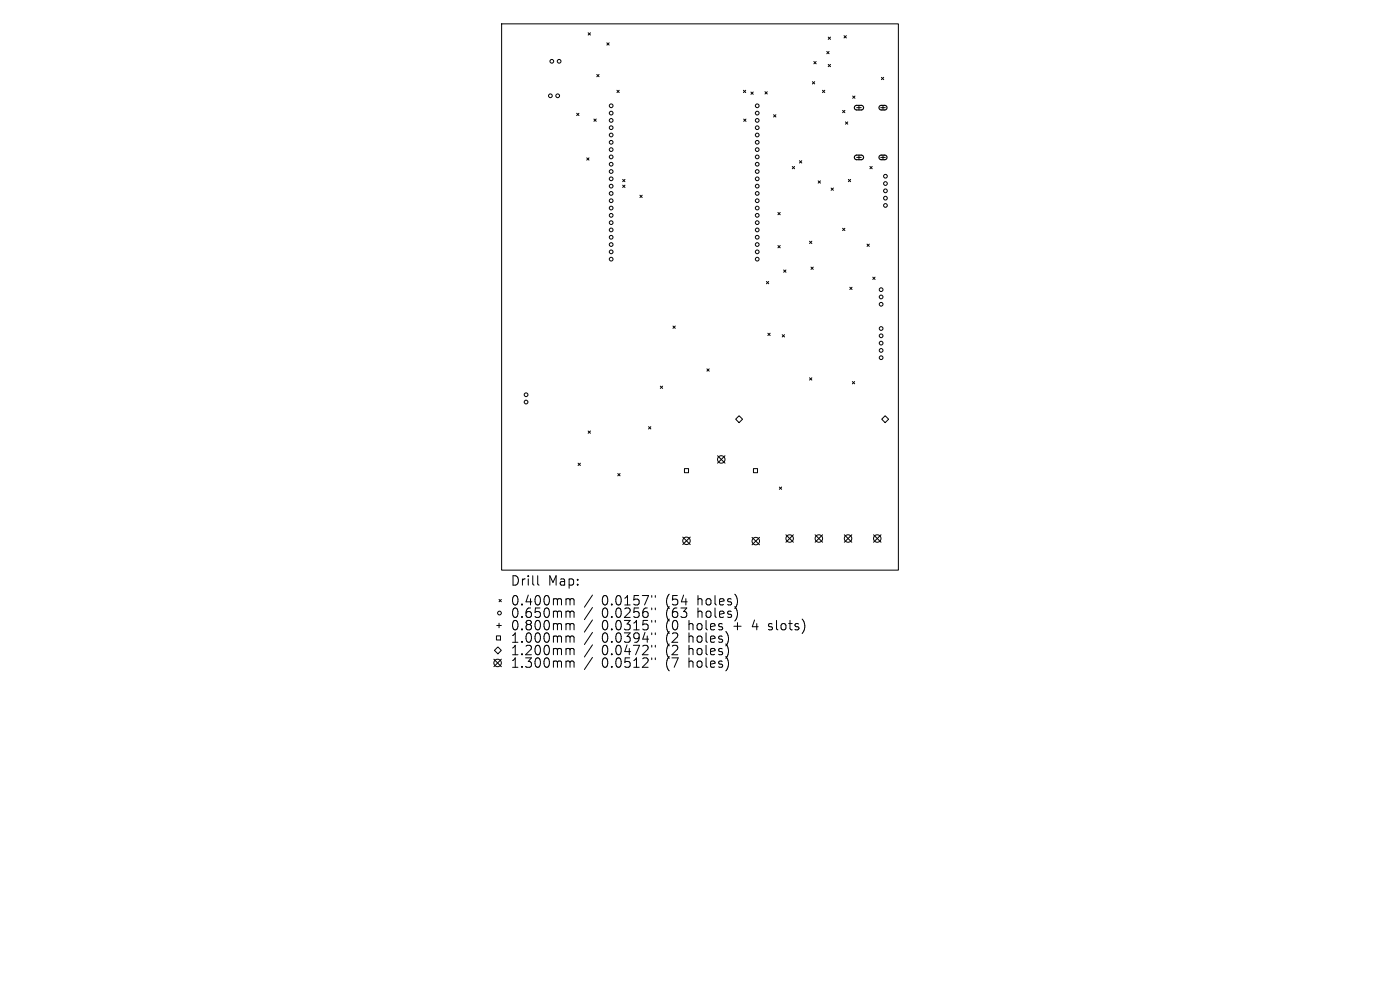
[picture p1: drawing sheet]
<svg xmlns="http://www.w3.org/2000/svg" width="297mm" height="210mm" viewBox="0 0 297 210" stroke-linecap="round" stroke-linejoin="round" font-family="sans-serif">
<defs><g id="words">
<g font-size="2.8">
<text x="108.4" y="124.5">Drill</text>
<text x="116.3" y="124.5">Map:</text>
<text x="108.4" y="128.7">0.400mm</text>
<text x="108.4" y="131.3">0.650mm</text>
<text x="127.6" y="128.7">0.0157&quot;</text>
<text x="127.6" y="131.3">0.0256&quot;</text>
<text x="141.2" y="128.7">(54</text>
<text x="141.2" y="131.3">(63</text>
<text x="148" y="128.7">holes)</text>
<text x="148" y="131.3">holes)</text>
<text x="108.4" y="133.9">0.800mm</text>
<text x="108.4" y="136.6">1.000mm</text>
<text x="127.6" y="133.9">0.0315&quot;</text>
<text x="127.6" y="136.6">0.0394&quot;</text>
<text x="141.2" y="133.9">(0</text>
<text x="141.2" y="136.6">(2</text>
<text x="146.1" y="133.9">holes</text>
<text x="146.1" y="136.6">holes)</text>
<text x="155.7" y="133.9">+</text>
<text x="159.8" y="133.9">4</text>
<text x="163.3" y="133.9">slots)</text>
<text x="108.4" y="139.2">1.200mm</text>
<text x="108.4" y="141.9">1.300mm</text>
<text x="127.6" y="139.2">0.0472&quot;</text>
<text x="127.6" y="141.9">0.0512&quot;</text>
<text x="141.2" y="139.2">(2</text>
<text x="141.2" y="141.9">(7</text>
<text x="146.1" y="139.2">holes)</text>
<text x="146.1" y="141.9">holes)</text>
</g>
</g></defs>
<g fill="none" stroke="#000" stroke-width=".21">
<path d="M106.4 5.1h84.2v115.8h-84.2zM124.8 7l.5 .4M125.3 7l-.5 .4M126.6 15.8l.5 .5M127.1 15.8l-.5 .5M128.7 9.1l.5 .5M129.2 9.1l-.5 .5M130.9 19.1l.5 .5M131.4 19.1l-.5 .5M157.7 19.1l.5 .5M158.2 19.1l-.5 .5M159.3 19.5l.5 .5"/>
<path d="M159.8 19.5l-.5 .5M162.3 19.5l.5 .4M162.8 19.5l-.5 .4M172.3 17.3l.5 .5M172.7 13.1l.4 .4M172.8 17.3l-.5 .5M173.1 13.1l-.4 .4M174.5 19.1l.5 .5M175 19.1l-.5 .5M175.4 10.9l.5 .5M175.7 7.9l.5 .5M175.7 13.7l.5 .4"/>
<path d="M175.9 10.9l-.5 .5M176.2 7.9l-.5 .5M176.2 13.7l-.5 .4M179.1 7.6l.4 .4M179.5 7.6l-.4 .4M187 16.4l.5 .5M187.5 16.4l-.5 .5M122.3 24l.5 .5M122.8 24l-.5 .5M124.5 33.5l.5 .5M125 33.5l-.5 .5M126 25.2l.5 .5"/>
<path d="M126.5 25.2l-.5 .5M132.1 38.1l.5 .4M132.1 39.3l.5 .5M132.6 38.1l-.5 .4M132.6 39.3l-.5 .5M157.8 25.3l.5 .4M158.3 25.3l-.5 .4M164.1 24.3l.5 .5M164.6 24.3l-.5 .5M168.1 35.3l.5 .5M168.6 35.3l-.5 .5M169.6 34.1l.5 .5"/>
<path d="M170.1 34.1l-.5 .5M173.6 38.4l.5 .4M174.1 38.4l-.5 .4M176.3 39.9l.5 .5M176.8 39.9l-.5 .5M178.8 23.4l.4 .5M179.2 23.4l-.4 .5M179.4 25.9l.5 .4M179.9 25.9l-.5 .4M180 38.1l.5 .4M180.5 38.1l-.5 .4M180.9 20.4l.5 .5"/>
<path d="M181.4 20.4l-.5 .5M181.7 22.8h1M181.7 33.4h1M182.2 22.4v.9M182.2 32.9v1M184.5 35.3l.5 .5M185 35.3l-.5 .5M186.8 22.8h1M186.8 33.4h1M187.3 22.4v.9M187.3 32.9v1M135.8 41.4l.4 .5"/>
<path d="M136.2 41.4l-.4 .5M162.6 59.7l.5 .5M163.1 59.7l-.5 .5M165 45.1l.5 .5M165 52.1l.5 .5M165.5 45.1l-.5 .5M165.5 52.1l-.5 .5M166.2 57.3l.5 .5M166.7 57.3l-.5 .5M171.7 51.2l.5 .5M172 56.7l.5 .4M172.2 51.2l-.5 .5"/>
<path d="M172.5 56.7l-.5 .4M178.8 48.4l.4 .5M179.2 48.4l-.4 .5M183.9 51.8l.5 .5M184.4 51.8l-.5 .5M185.2 58.8l.4 .5M185.6 58.8l-.4 .5M142.8 69.2l.5 .5M143.3 69.2l-.5 .5M150 78.2l.5 .5M150.5 78.2l-.5 .5M162.9 70.7l.5 .5"/>
<path d="M163.4 70.7l-.5 .5M165.9 71l.5 .5M166.4 71l-.5 .5M180.3 60.9l.5 .5M180.8 60.9l-.5 .5M122.6 98.3l.5 .4M123.1 98.3l-.5 .4M124.8 91.4l.5 .5M125.3 91.4l-.5 .5M137.6 90.5l.5 .5M138.1 90.5l-.5 .5M140.1 81.9l.5 .5"/>
<path d="M140.6 81.9l-.5 .5M145.2 99.4h.9v.9h-.9zM152.2 96.7l1.6 1.6M153.8 96.7l-1.6 1.6M156.1 88.9l.7-.7 .7 .7-.7 .8zM159.8 99.4h.9v.9h-.9zM171.7 80.1l.5 .5M172.2 80.1l-.5 .5M180.8 80.9l.5 .5M181.3 80.9l-.5 .5M187 88.9l.8-.7 .7 .7-.7 .8zM131.1 100.5l.4 .4"/>
<path d="M131.5 100.5l-.4 .4M144.8 113.9l1.6 1.6M146.4 113.9l-1.6 1.6M159.5 114l1.6 1.6M161.1 114l-1.6 1.6M165.3 103.3l.5 .5M165.8 103.3l-.5 .5M166.7 113.4l1.6 1.6M168.3 113.4l-1.6 1.6M172.9 113.4l1.6 1.6M174.5 113.4l-1.6 1.6M179.1 113.4l1.6 1.6"/>
<path d="M180.7 113.4l-1.6 1.6M185.3 113.4l1.6 1.6M186.9 113.4l-1.6 1.6M104.8 139.8l1.6 1.6M105.3 134.9h.9v.9h-.9zM105.4 132.7h1M105.6 137.2l.8 .8-.8 .7-.7-.7zM105.9 127.2l.5 .4M105.9 132.2v1M106.4 127.2l-.5 .4M106.4 139.8l-1.6 1.6M114.1 122.1v1.7l.3 .3"/>
<path d="M120.6 127l.3 .3M120.6 129.6l.3 .3M120.6 132.3l.3 .3M120.6 134.9l.3 .3M120.6 137.6l.3 .2M120.9 127.3v1M120.9 129.9v1.1M120.9 132.6v1M120.9 135.2v1M120.9 137.8v1.1M120.9 127.3l.3-.3 .5 .1 .1 1.2M120.9 129.9l.3-.3 .5 .1 .1 1.3"/>
<path d="M120.9 132.6l.3-.3 .5 .1 .1 1.2M120.9 135.2l.3-.3 .5 .1 .1 1.2M120.9 137.8l.3-.2 .5 .1 .1 1.2M125.7 126.2l-1.7 2.6M125.7 128.9l-1.7 2.5M125.7 131.5l-1.7 2.6M125.7 134.2l-1.7 2.5M125.7 136.8l-1.7 2.6M125.7 139.5l-1.7 2.5M138.3 126.3v.4M138.3 129v.4M138.3 131.6v.4"/>
<path d="M138.3 134.2v.4M138.3 136.9v.4M138.3 139.6v.3M139 126.3v.4M139 129v.4M139 131.6v.4M139 134.2v.4M139 136.9v.4M139 139.6v.3M154.5 134.8v1.4M154.5 137.5v1.3M156.4 126.9v1.3"/>
<path d="M156.4 129.5v1.4M120.6 140.2l.3 .3M120.9 140.5v1.1M120.9 140.5l.3-.3 .5 .1 .1 1.3M154.5 140.1v1.4"/>
<circle cx="117.1" cy="13" r=".4"/>
<circle cx="118.6" cy="13" r=".4"/>
<circle cx="116.8" cy="20.3" r=".4"/>
<circle cx="118.3" cy="20.3" r=".4"/>
<circle cx="129.7" cy="24" r=".4"/>
<circle cx="129.7" cy="22.4" r=".4"/>
<circle cx="129.7" cy="39.5" r=".4"/>
<circle cx="129.7" cy="37.9" r=".4"/>
<circle cx="129.7" cy="34.8" r=".4"/>
<circle cx="129.7" cy="27.1" r=".4"/>
<circle cx="129.7" cy="25.5" r=".4"/>
<circle cx="129.7" cy="33.3" r=".4"/>
<circle cx="129.7" cy="31.7" r=".4"/>
<circle cx="129.7" cy="36.4" r=".4"/>
<circle cx="129.7" cy="30.2" r=".4"/>
<circle cx="129.7" cy="28.6" r=".4"/>
<circle cx="160.6" cy="24" r=".4"/>
<circle cx="160.6" cy="22.4" r=".4"/>
<circle cx="160.6" cy="39.5" r=".4"/>
<circle cx="160.6" cy="37.9" r=".4"/>
<circle cx="160.6" cy="27.1" r=".4"/>
<circle cx="160.6" cy="25.5" r=".4"/>
<circle cx="160.6" cy="34.8" r=".4"/>
<circle cx="160.6" cy="33.3" r=".4"/>
<circle cx="160.6" cy="31.7" r=".4"/>
<circle cx="160.6" cy="30.2" r=".4"/>
<circle cx="160.6" cy="28.6" r=".4"/>
<circle cx="160.6" cy="36.4" r=".4"/>
<circle cx="187.8" cy="38.9" r=".4"/>
<circle cx="187.8" cy="37.4" r=".4"/>
<circle cx="129.7" cy="42.6" r=".4"/>
<circle cx="129.7" cy="44.1" r=".4"/>
<circle cx="129.7" cy="41" r=".4"/>
<circle cx="129.7" cy="45.7" r=".4"/>
<circle cx="129.7" cy="53.4" r=".4"/>
<circle cx="129.7" cy="48.8" r=".4"/>
<circle cx="129.7" cy="51.9" r=".4"/>
<circle cx="129.7" cy="50.3" r=".4"/>
<circle cx="129.7" cy="47.2" r=".4"/>
<circle cx="129.7" cy="55" r=".4"/>
<circle cx="160.6" cy="42.6" r=".4"/>
<circle cx="160.6" cy="44.1" r=".4"/>
<circle cx="160.6" cy="41" r=".4"/>
<circle cx="160.6" cy="45.7" r=".4"/>
<circle cx="160.6" cy="53.4" r=".4"/>
<circle cx="160.6" cy="50.3" r=".4"/>
<circle cx="160.6" cy="48.8" r=".4"/>
<circle cx="160.6" cy="51.9" r=".4"/>
<circle cx="160.6" cy="47.2" r=".4"/>
<circle cx="160.6" cy="55" r=".4"/>
<circle cx="187.8" cy="40.5" r=".4"/>
<circle cx="187.8" cy="42" r=".4"/>
<circle cx="187.8" cy="43.6" r=".4"/>
<circle cx="186.9" cy="75.9" r=".4"/>
<circle cx="186.9" cy="71.2" r=".4"/>
<circle cx="186.9" cy="74.3" r=".4"/>
<circle cx="186.9" cy="72.8" r=".4"/>
<circle cx="186.9" cy="61.4" r=".4"/>
<circle cx="186.9" cy="63" r=".4"/>
<circle cx="186.9" cy="69.7" r=".4"/>
<circle cx="186.9" cy="64.5" r=".4"/>
<circle cx="111.6" cy="83.7" r=".4"/>
<circle cx="111.6" cy="85.3" r=".4"/>
<circle cx="153" cy="97.5" r=".79"/>
<circle cx="145.6" cy="114.7" r=".79"/>
<circle cx="160.3" cy="114.8" r=".79"/>
<circle cx="167.5" cy="114.2" r=".79"/>
<circle cx="173.7" cy="114.2" r=".79"/>
<circle cx="179.9" cy="114.2" r=".79"/>
<circle cx="186.1" cy="114.2" r=".79"/>
<circle cx="106" cy="130" r=".4"/>
<circle cx="105.6" cy="140.6" r=".79"/>
</g>
<path d="M181.4 22.5l.3-.1h1.1l.3 .2 .1 .4-.4 .3h-1.2l-.3-.3zM181.4 33l.3-.1h1.1l.3 .2 .1 .4-.4 .4h-1.2l-.3-.4zM186.6 22.5l.3-.1h.9l.3 .2 .1 .4-.4 .3h-1l-.3-.3zM186.6 33l.3-.1h.9l.3 .2 .1 .4-.4 .4h-1l-.3-.4z" fill="none" stroke="#000" stroke-width=".24"/>
<use href="#words"/>
</svg>
